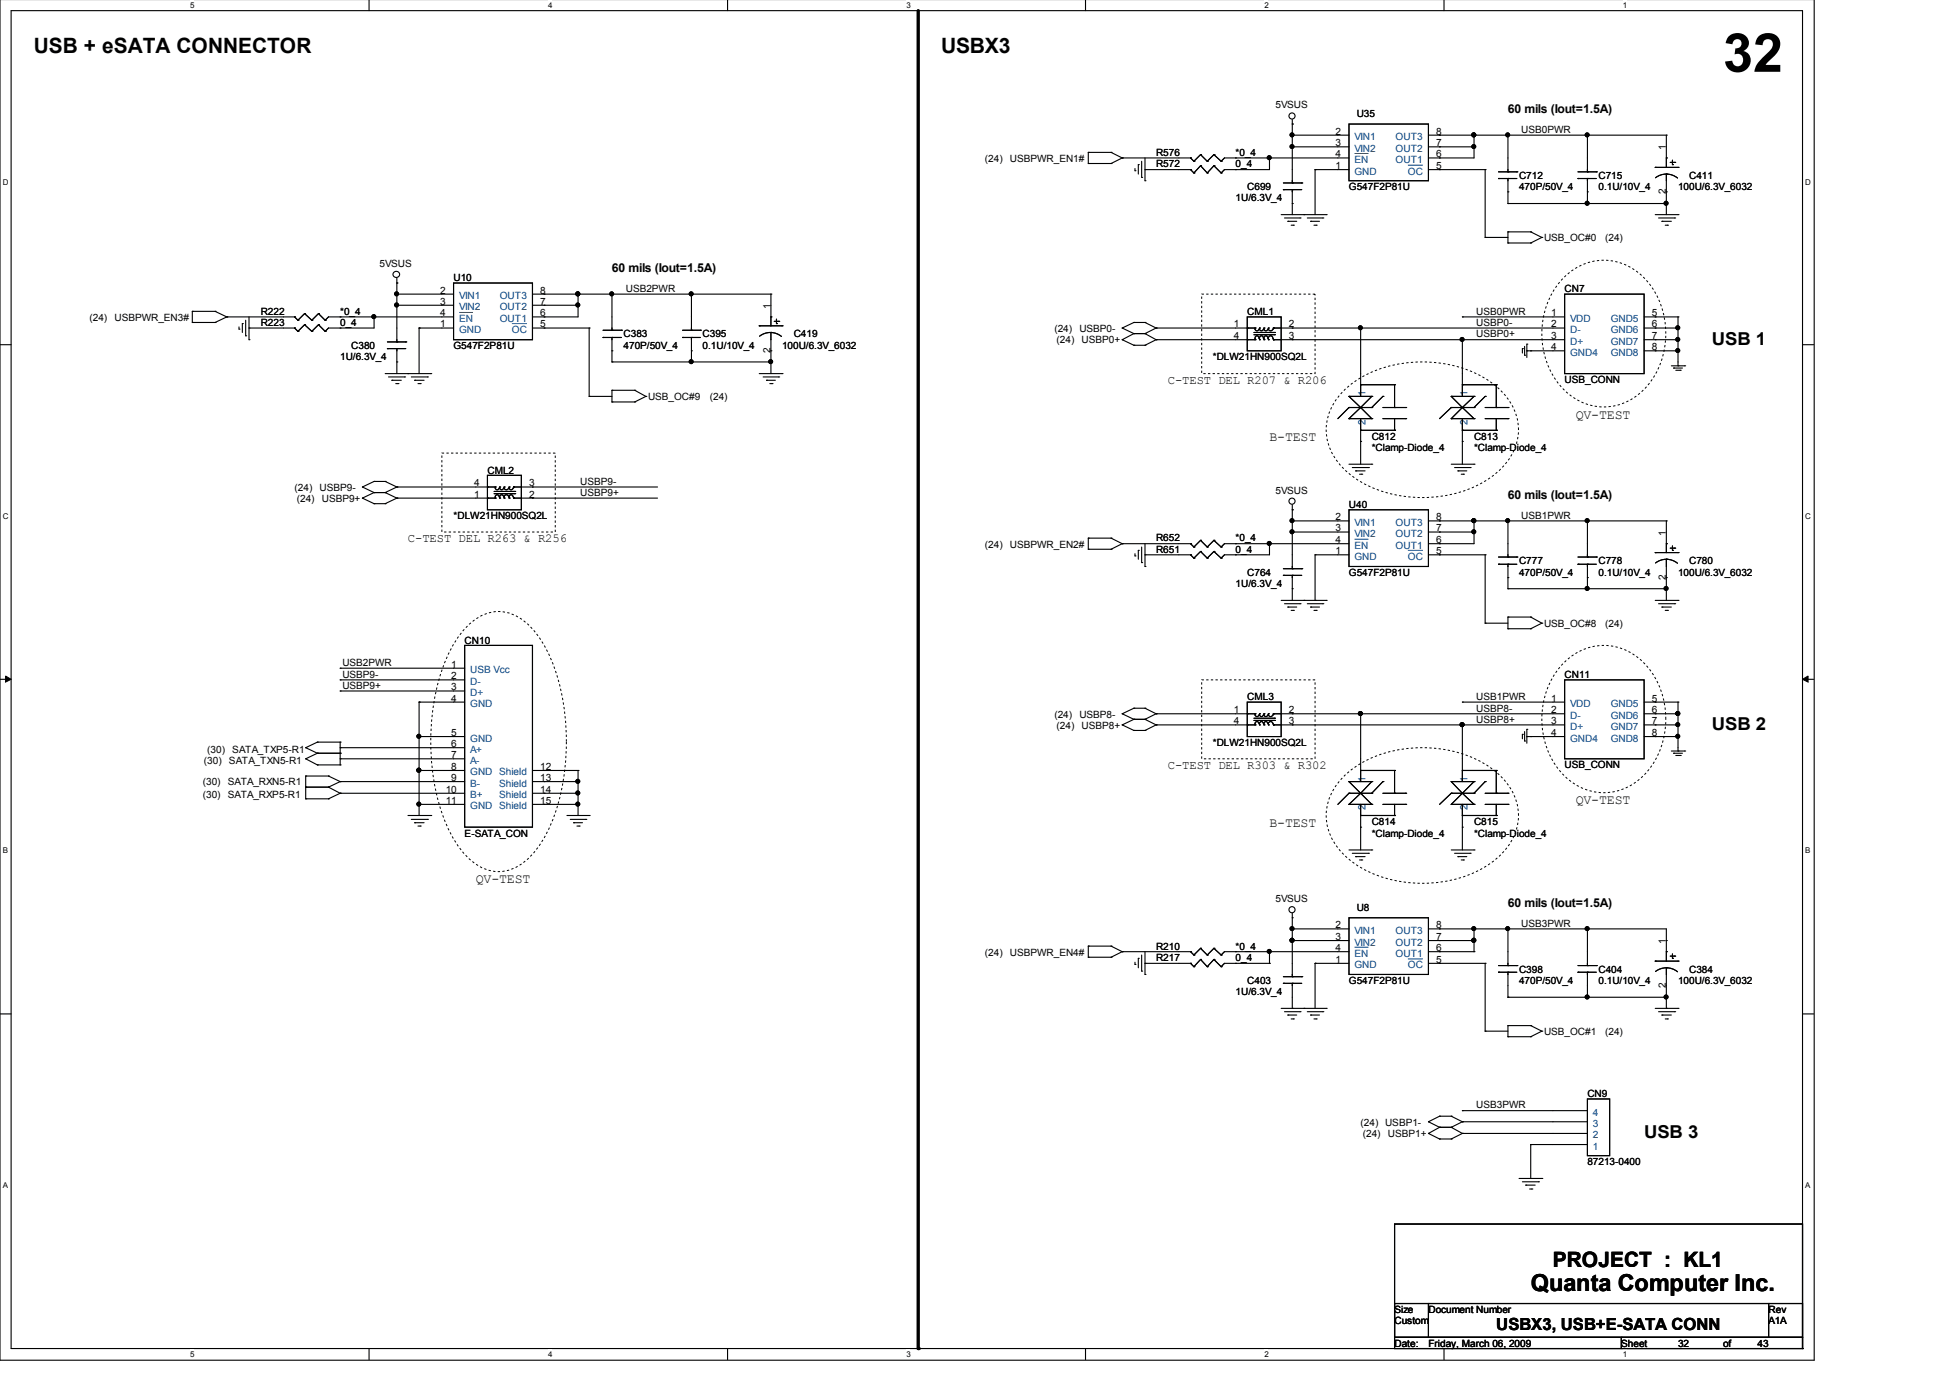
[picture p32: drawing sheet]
<svg xmlns="http://www.w3.org/2000/svg" width="297mm" height="210mm" viewBox="0 0 297 210" stroke-linecap="round" stroke-linejoin="round" font-family="sans-serif">
<defs><g id="words">
<text font-size="8.2" x="262.5" y="10.9">32</text>
<text font-size="3.6" x="233.2" y="196.6">Quanta Computer Inc.</text>
<g font-size="3.2">
<text x="5.2" y="8.1">USB + eSATA CONNECTOR</text>
<text x="143.3" y="8.1">USBX3</text>
<text x="236.6" y="193">PROJECT : KL1</text>
</g>
<g font-size="2.7">
<text x="260.8" y="52.5">USB 1</text>
<text x="260.8" y="111.3">USB 2</text>
<text x="250.4" y="173.4">USB 3</text>
</g>
<text font-size="2.5" x="227.9" y="202.6">USBX3, USB+E-SATA CONN</text>
<g font-size="2">
<text x="240" y="63.8">QV-TEST</text>
<text x="193.4" y="67.2">B-TEST</text>
<text x="193.4" y="125.9">B-TEST</text>
<text x="240" y="122.5">QV-TEST</text>
<text x="72.5" y="134.5">QV-TEST</text>
</g>
<g font-size="1.9">
<text x="229.7" y="17.2">60 mils (Iout=1.5A)</text>
<text x="93.2" y="41.4">60 mils (Iout=1.5A)</text>
<text x="177.9" y="58.4">C-TEST DEL R207 &amp; R206</text>
<text x="229.7" y="76">60 mils (Iout=1.5A)</text>
<text x="62.1" y="82.6">C-TEST DEL R263 &amp; R256</text>
<text x="177.9" y="117.1">C-TEST DEL R303 &amp; R302</text>
<text x="229.7" y="138.1">60 mils (Iout=1.5A)</text>
</g>
<g font-size="1.5">
<text x="194.3" y="16.5">5VSUS</text>
<text x="206.7" y="17.9">U35</text>
<text x="176.1" y="23.8">R576</text>
<text x="188.2" y="23.8">*0_4</text>
<text x="203.5" y="24">4</text>
<text x="203.5" y="20.5">2</text>
<text x="203.5" y="22.3">3</text>
<text x="218.8" y="24">6</text>
<text x="218.8" y="20.5">8</text>
<text x="218.8" y="22.3">7</text>
<text x="231.7" y="20.2">USB0PWR</text>
<text x="253.7" y="22.9" transform="rotate(-90 253.7 22.9)">1</text>
<text x="150" y="24.7">(24)</text>
<text x="153.8" y="24.7">USBPWR_EN1#</text>
<text x="176.1" y="25.5">R572</text>
<text x="188.2" y="25.5">0_4</text>
<text x="190" y="29">C699</text>
<text x="203.5" y="25.8">1</text>
<text x="205.5" y="29">G547F2P81U</text>
<text x="218.8" y="25.8">5</text>
<text x="231.4" y="27.3">C712</text>
<text x="231.4" y="29">470P/50V_4</text>
<text x="243.5" y="27.3">C715</text>
<text x="243.5" y="29">0.1U/10V_4</text>
<text x="253.7" y="29.6" transform="rotate(-90 253.7 29.6)">2</text>
<text x="255.6" y="29">100U/6.3V_6032</text>
<text x="257.3" y="27.3">C411</text>
<text x="188.2" y="30.7">1U/6.3V_4</text>
<text x="57.8" y="40.7">5VSUS</text>
<text x="235.2" y="36.8">USB_OC#0</text>
<text x="244.5" y="36.8">(24)</text>
<text x="39.7" y="47.9">R222</text>
<text x="51.8" y="47.9">*0_4</text>
<text x="67.1" y="44.7">2</text>
<text x="67.1" y="46.4">3</text>
<text x="69.1" y="42.8">U10</text>
<text x="82.3" y="44.7">8</text>
<text x="82.3" y="46.4">7</text>
<text x="95.3" y="44.5">USB2PWR</text>
<text x="117.3" y="47.1" transform="rotate(-90 117.3 47.1)">1</text>
<text x="190" y="47.9">CML1</text>
<text x="224.9" y="47.9">USB0PWR</text>
<text x="238.3" y="44.5">CN7</text>
<text x="13.6" y="48.9">(24)</text>
<text x="17.4" y="48.9">USBPWR_EN3#</text>
<text x="39.7" y="49.7">R223</text>
<text x="51.8" y="49.7">0_4</text>
<text x="53.5" y="53.2">C380</text>
<text x="67.1" y="49.9">1</text>
<text x="67.1" y="48.2">4</text>
<text x="69.1" y="53.2">G547F2P81U</text>
<text x="82.3" y="49.9">5</text>
<text x="82.3" y="48.2">6</text>
<text x="95" y="51.4">C383</text>
<text x="95" y="53.2">470P/50V_4</text>
<text x="107" y="51.4">C395</text>
<text x="107" y="53.2">0.1U/10V_4</text>
<text x="117.3" y="53.8" transform="rotate(-90 117.3 53.8)">2</text>
<text x="119.1" y="53.2">100U/6.3V_6032</text>
<text x="120.9" y="51.4">C419</text>
<text x="160.6" y="50.6">(24)</text>
<text x="161" y="52.3">(24)</text>
<text x="164.4" y="50.6">USBP0-</text>
<text x="164.8" y="52.3">USBP0+</text>
<text x="188" y="49.9">1</text>
<text x="188" y="51.7">4</text>
<text x="196.3" y="51.7">3</text>
<text x="196.3" y="49.9">2</text>
<text x="224.9" y="49.6">USBP0-</text>
<text x="224.9" y="51.4">USBP0+</text>
<text x="236.3" y="48.2">1</text>
<text x="236.3" y="49.9">2</text>
<text x="236.3" y="51.7">3</text>
<text x="236.3" y="53.4">4</text>
<text x="251.6" y="48.2">5</text>
<text x="251.6" y="49.9">6</text>
<text x="251.6" y="51.7">7</text>
<text x="251.6" y="53.4">8</text>
<text x="51.8" y="54.9">1U/6.3V_4</text>
<text x="184.7" y="54.9">*DLW21HN900SQ2L</text>
<text x="238.3" y="58.3">USB_CONN</text>
<text x="98.7" y="60.9">USB_OC#9</text>
<text x="108.1" y="60.9">(24)</text>
<text x="209" y="67">C812</text>
<text x="209" y="68.7">*Clamp-Diode_4</text>
<text x="224.5" y="67">C813</text>
<text x="224.5" y="68.7">*Clamp-Diode_4</text>
<text x="44.9" y="74.8">(24)</text>
<text x="45.2" y="76.5">(24)</text>
<text x="48.7" y="74.8">USBP9-</text>
<text x="49" y="76.5">USBP9+</text>
<text x="72.2" y="75.8">1</text>
<text x="72.2" y="74.1">4</text>
<text x="74.3" y="72.2">CML2</text>
<text x="80.6" y="74.1">3</text>
<text x="80.6" y="75.8">2</text>
<text x="88.4" y="75.5">USBP9+</text>
<text x="88.4" y="73.8">USBP9-</text>
<text x="194.3" y="75.3">5VSUS</text>
<text x="205.5" y="77.3">U40</text>
<text x="69.1" y="79.1">*DLW21HN900SQ2L</text>
<text x="150" y="83.4">(24)</text>
<text x="153.8" y="83.4">USBPWR_EN2#</text>
<text x="176.1" y="82.5">R652</text>
<text x="188.2" y="82.5">*0_4</text>
<text x="203.5" y="82.7">4</text>
<text x="203.5" y="79.3">2</text>
<text x="203.5" y="81">3</text>
<text x="218.8" y="82.7">6</text>
<text x="218.8" y="79.3">8</text>
<text x="218.8" y="81">7</text>
<text x="231.7" y="79">USB1PWR</text>
<text x="253.7" y="81.6" transform="rotate(-90 253.7 81.6)">1</text>
<text x="176.1" y="84.3">R651</text>
<text x="188.2" y="89.4">1U/6.3V_4</text>
<text x="188.2" y="84.3">0_4</text>
<text x="190" y="87.7">C764</text>
<text x="203.5" y="84.4">1</text>
<text x="205.5" y="87.7">G547F2P81U</text>
<text x="218.8" y="84.4">5</text>
<text x="231.4" y="86">C777</text>
<text x="231.4" y="87.7">470P/50V_4</text>
<text x="243.5" y="86">C778</text>
<text x="243.5" y="87.7">0.1U/10V_4</text>
<text x="253.7" y="88.3" transform="rotate(-90 253.7 88.3)">2</text>
<text x="255.6" y="87.7">100U/6.3V_6032</text>
<text x="257.3" y="86">C780</text>
<text x="235.2" y="95.4">USB_OC#8</text>
<text x="244.5" y="95.4">(24)</text>
<text x="52.2" y="101.4">USB2PWR</text>
<text x="68.7" y="101.7">1</text>
<text x="70.8" y="98.1">CN10</text>
<text x="52.2" y="103.2">USBP9-</text>
<text x="52.2" y="104.9">USBP9+</text>
<text x="68.7" y="105.2">3</text>
<text x="68.7" y="106.9">4</text>
<text x="68.7" y="103.5">2</text>
<text x="190" y="106.7">CML3</text>
<text x="224.9" y="106.6">USB1PWR</text>
<text x="236.3" y="106.9">1</text>
<text x="238.3" y="103.2">CN11</text>
<text x="251.6" y="106.9">5</text>
<text x="68.7" y="112.1">5</text>
<text x="68.7" y="113.8">6</text>
<text x="160.6" y="109.3">(24)</text>
<text x="161" y="111">(24)</text>
<text x="164.4" y="109.3">USBP8-</text>
<text x="164.8" y="111">USBP8+</text>
<text x="184.7" y="113.6">*DLW21HN900SQ2L</text>
<text x="188" y="108.6">1</text>
<text x="188" y="110.3">4</text>
<text x="196.3" y="110.3">3</text>
<text x="196.3" y="108.6">2</text>
<text x="224.9" y="108.4">USBP8-</text>
<text x="224.9" y="110.1">USBP8+</text>
<text x="236.3" y="108.6">2</text>
<text x="236.3" y="110.3">3</text>
<text x="236.3" y="112.1">4</text>
<text x="251.6" y="108.6">6</text>
<text x="251.6" y="110.3">7</text>
<text x="251.6" y="112.1">8</text>
<text x="30.9" y="119.6">(30)</text>
<text x="31.1" y="116.3">(30)</text>
<text x="31.6" y="114.7">(30)</text>
<text x="34.7" y="119.6">SATA_RXN5-R1</text>
<text x="34.9" y="116.3">SATA_TXN5-R1</text>
<text x="35.4" y="114.7">SATA_TXP5-R1</text>
<text x="68.7" y="119">9</text>
<text x="68.7" y="115.5">7</text>
<text x="68.7" y="117.3">8</text>
<text x="82.3" y="119">13</text>
<text x="82.3" y="117.3">12</text>
<text x="238.3" y="117">USB_CONN</text>
<text x="30.9" y="121.5">(30)</text>
<text x="34.7" y="121.5">SATA_RXP5-R1</text>
<text x="67.9" y="122.4">11</text>
<text x="67.9" y="120.7">10</text>
<text x="82.3" y="120.7">14</text>
<text x="82.3" y="122.4">15</text>
<text x="209" y="125.7">C814</text>
<text x="224.5" y="125.7">C815</text>
<text x="70.8" y="127.4">E-SATA_CON</text>
<text x="209" y="127.4">*Clamp-Diode_4</text>
<text x="224.5" y="127.4">*Clamp-Diode_4</text>
<text x="194.3" y="137.4">5VSUS</text>
<text x="203.5" y="141.4">2</text>
<text x="203.5" y="143.2">3</text>
<text x="206.7" y="138.8">U8</text>
<text x="218.8" y="141.4">8</text>
<text x="218.8" y="143.2">7</text>
<text x="231.7" y="141.2">USB3PWR</text>
<text x="253.7" y="143.8" transform="rotate(-90 253.7 143.8)">1</text>
<text x="150" y="145.6">(24)</text>
<text x="153.8" y="145.6">USBPWR_EN4#</text>
<text x="176.1" y="146.4">R217</text>
<text x="176.1" y="144.7">R210</text>
<text x="188.2" y="146.4">0_4</text>
<text x="188.2" y="144.7">*0_4</text>
<text x="190" y="149.9">C403</text>
<text x="203.5" y="146.7">1</text>
<text x="203.5" y="144.9">4</text>
<text x="205.5" y="149.9">G547F2P81U</text>
<text x="218.8" y="146.7">5</text>
<text x="218.8" y="144.9">6</text>
<text x="231.4" y="148.2">C398</text>
<text x="231.4" y="149.9">470P/50V_4</text>
<text x="243.5" y="148.2">C404</text>
<text x="243.5" y="149.9">0.1U/10V_4</text>
<text x="255.6" y="149.9">100U/6.3V_6032</text>
<text x="257.3" y="148.2">C384</text>
<text x="188.2" y="151.6">1U/6.3V_4</text>
<text x="253.7" y="150.5" transform="rotate(-90 253.7 150.5)">2</text>
<text x="235.2" y="157.7">USB_OC#1</text>
<text x="244.5" y="157.7">(24)</text>
<text x="241.8" y="167.1">CN9</text>
<text x="207.3" y="171.5">(24) USBP1-</text>
<text x="207.6" y="173.2">(24)</text>
<text x="211.4" y="173.2">USBP1+</text>
<text x="224.9" y="168.8">USB3PWR</text>
<text x="241.8" y="177.5">87213-0400</text>
<text x="212.4" y="200">Size</text>
<text x="212.4" y="201.7">Custom</text>
<text x="217.6" y="200">Document Number</text>
<text x="269.4" y="200">Rev</text>
<text x="269.4" y="201.7">A1A</text>
<text x="212.4" y="205.2">Date:</text>
<text x="217.6" y="205.2">Friday, March 06, 2009</text>
<text x="247" y="205.2">Sheet</text>
<text x="255.6" y="205.2">32</text>
<text x="262.5" y="205.2">of</text>
<text x="267.7" y="205.2">43</text>
</g>
<g font-size="1.5" fill="#004080">
<text x="206.3" y="21.4">VIN1</text>
<text x="206.3" y="23.1">VIN2</text>
<text x="212.6" y="21.4">OUT3</text>
<text x="212.6" y="23.1">OUT2</text>
<text x="206.3" y="26.6">GND</text>
<text x="206.3" y="24.8">EN</text>
<text x="212.6" y="24.8">OUT1</text>
<text x="214.5" y="26.6">OC</text>
<text x="69.9" y="45.6">VIN1</text>
<text x="69.9" y="47.3">VIN2</text>
<text x="76.1" y="45.6">OUT3</text>
<text x="76.1" y="47.3">OUT2</text>
<text x="69.9" y="50.7">GND</text>
<text x="69.9" y="49">EN</text>
<text x="76.1" y="49">OUT1</text>
<text x="78" y="50.7">OC</text>
<text x="239.2" y="49">VDD</text>
<text x="239.2" y="50.7">D-</text>
<text x="239.2" y="52.5">D+</text>
<text x="245.4" y="49">GND5</text>
<text x="245.4" y="50.7">GND6</text>
<text x="245.4" y="52.5">GND7</text>
<text x="239.2" y="54.2">GND4</text>
<text x="245.4" y="54.2">GND8</text>
<text x="208" y="64.7" transform="rotate(-90 208 64.7)">2</text>
<text x="208" y="60.3" transform="rotate(-90 208 60.3)">1</text>
<text x="223.5" y="64.7" transform="rotate(-90 223.5 64.7)">2</text>
<text x="223.5" y="60.3" transform="rotate(-90 223.5 60.3)">1</text>
<text x="206.3" y="83.6">EN</text>
<text x="206.3" y="80.1">VIN1</text>
<text x="206.3" y="81.8">VIN2</text>
<text x="212.6" y="83.6">OUT1</text>
<text x="212.6" y="80.1">OUT3</text>
<text x="212.6" y="81.8">OUT2</text>
<text x="206.3" y="85.3">GND</text>
<text x="214.5" y="85.3">OC</text>
<text x="71.6" y="106">D+</text>
<text x="71.6" y="102.5">USB Vcc</text>
<text x="71.6" y="107.7">GND</text>
<text x="71.6" y="104.3">D-</text>
<text x="239.2" y="107.7">VDD</text>
<text x="245.4" y="107.7">GND5</text>
<text x="71.6" y="113">GND</text>
<text x="239.2" y="109.5">D-</text>
<text x="239.2" y="111.2">D+</text>
<text x="239.2" y="113">GND4</text>
<text x="245.4" y="109.5">GND6</text>
<text x="245.4" y="111.2">GND7</text>
<text x="245.4" y="113">GND8</text>
<text x="71.6" y="119.8">B-</text>
<text x="71.6" y="116.3">A-</text>
<text x="71.6" y="118.1">GND Shield</text>
<text x="71.6" y="114.7">A+</text>
<text x="76" y="119.8">Shield</text>
<text x="208" y="119.1" transform="rotate(-90 208 119.1)">1</text>
<text x="223.5" y="119.1" transform="rotate(-90 223.5 119.1)">1</text>
<text x="71.6" y="123.3">GND Shield</text>
<text x="71.6" y="121.6">B+</text>
<text x="76" y="121.6">Shield</text>
<text x="208" y="123.4" transform="rotate(-90 208 123.4)">2</text>
<text x="223.5" y="123.4" transform="rotate(-90 223.5 123.4)">2</text>
<text x="206.3" y="142.3">VIN1</text>
<text x="212.6" y="142.3">OUT3</text>
<text x="206.3" y="147.5">GND</text>
<text x="206.3" y="145.7">EN</text>
<text x="206.3" y="144">VIN2</text>
<text x="212.6" y="145.7">OUT1</text>
<text x="212.6" y="144">OUT2</text>
<text x="214.5" y="147.5">OC</text>
<text x="242.7" y="173.4">2</text>
<text x="242.7" y="171.6">3</text>
<text x="242.7" y="169.9">4</text>
<text x="242.7" y="175.1">1</text>
</g>
<g font-size="1.2">
<text x="29" y="1.2">5</text>
<text x="83.5" y="1.2">4</text>
<text x="138.1" y="1.2">3</text>
<text x="192.6" y="1.2">2</text>
<text x="247.2" y="1.2">1</text>
<text x=".4" y="28.1">D</text>
<text x="275" y="28.1">D</text>
<text x=".4" y="79">C</text>
<text x="275" y="79">C</text>
<text x=".4" y="130">B</text>
<text x="275" y="130">B</text>
<text x=".4" y="180.9">A</text>
<text x="275" y="180.9">A</text>
<text x="29" y="206.7">5</text>
<text x="83.5" y="206.7">4</text>
<text x="138.1" y="206.7">3</text>
<text x="192.6" y="206.7">2</text>
<text x="247.2" y="206.7">1</text>
</g>
</g></defs>
<path d="M0 -.1v207.3h276.4v-207.3M1.7 1.6h272.9v203.8h-272.9z" fill="none" stroke="#000" stroke-width=".17"/>
<g fill="#fff">
<path d="M29 .1h.5v1.3h-.5z"/>
<path d="M29 205.6h.5v1.3h-.5z"/>
</g>
<path d="M56.2 -.1v1.7M56.2 205.4v1.7" fill="none" stroke="#000" stroke-width=".17"/>
<g fill="#fff">
<path d="M83.5 .1h.5v1.3h-.5z"/>
<path d="M83.5 205.6h.5v1.3h-.5z"/>
</g>
<path d="M110.8 -.1v1.7M110.8 205.4v1.7" fill="none" stroke="#000" stroke-width=".17"/>
<g fill="#fff">
<path d="M138.1 .1h.5v1.3h-.5z"/>
<path d="M138.1 205.6h.5v1.3h-.5z"/>
</g>
<path d="M165.4 -.1v1.7M165.4 205.4v1.7" fill="none" stroke="#000" stroke-width=".17"/>
<g fill="#fff">
<path d="M192.6 .1h.5v1.3h-.5z"/>
<path d="M192.6 205.6h.5v1.3h-.5z"/>
</g>
<path d="M220 -.1v1.7M220 205.4v1.7" fill="none" stroke="#000" stroke-width=".17"/>
<g fill="#fff">
<path d="M247.2 .1h.5v1.3h-.5z"/>
<path d="M247.2 205.6h.5v1.3h-.5z"/>
<path d="M.4 27h.7v1.3h-.7z"/>
<path d="M275 27h.7v1.3h-.7z"/>
<path d="M.4 77.9h.7v1.3h-.7z"/>
<path d="M275 77.9h.7v1.3h-.7z"/>
</g>
<path d="M0 52.5h1.7M274.6 52.5h1.7" fill="none" stroke="#000" stroke-width=".17"/>
<g fill="#fff">
<path d="M.4 128.9h.7v1.2h-.7z"/>
<path d="M275 128.9h.7v1.2h-.7z"/>
</g>
<path d="M0 103.5h1.7M274.6 103.5h1.7" fill="none" stroke="#000" stroke-width=".17"/>
<path d="M.8 103l.9 .5-.9 .4zM274.6 103.5l.8-.5v.9z" fill="#000" stroke="#000" stroke-width=".15"/>
<g fill="#fff">
<path d="M.4 179.8h.7v1.3h-.7z"/>
<path d="M275 179.8h.7v1.3h-.7z"/>
</g>
<g fill="none" stroke="#000" stroke-width=".17">
<path d="M196.8 18.9h.1M196.8 18.2v9.7M205.5 18.9h12.1v8.6h-12.1zM165.8 24.9h.1M165.8 23.2h.1M165.8 23.2h3.4M165.8 24.9h3.4M165.8 23.2v1.7M169.2 23.2h.1M169.2 24.9h.1M169.2 23.2l1.7 .9M170.9 24.1h.1"/>
<path d="M170.9 24.1h10.5M170.9 24.1l-1.7 .8M172.9 26h.1M172.9 25.7v.3M173.4 25.1h.1M173.4 25.1v1.4M173.9 27h.1M173.9 24.6v2.4M174.4 25.8h.1M174.4 27.5h.1M174.4 25.8h7M174.4 24.1v3.4"/>
<path d="M181.4 24.1h.1M181.4 25.8h.1M181.4 24.1l.5 .5M181.4 25.8l.5 .5M181.9 24.6h.1M181.9 26.3h.1M182.9 23.6h.1M182.9 25.2h.1M182.9 23.6l1 1M182.9 23.6l-1 1M182.9 25.2l1 1.1M182.9 25.2l-1 1.1"/>
<path d="M183.9 24.6h.1M183.9 26.3h.1M184.9 23.6h.1M184.9 25.2h.1M184.9 23.6l1.1 1M184.9 23.6l-1 1M184.9 25.2l1.1 1.1M184.9 25.2l-1 1.1M186 24.6h.1M186 26.3h.1M188.2 24.1h.1M188.2 25.8h.1"/>
<path d="M193.4 24.1h.1M193.4 24.1v1.7h-6.9l-.5 .5M195.2 32.7h6.8M195.5 28.9h.1M195.5 28.9h2.8M195.5 27.9h2.8M195.7 33.2h2.3M196.2 33.7h.1M196.2 33.7h1.3M196.7 34.3h.3M196.8 31h.1M196.8 22.4h.1"/>
<path d="M196.8 20.6h.1M196.8 27.9h.1M196.8 28.9h.1M196.8 28.9v3.8M196.8 20.6h8.7M196.8 22.4h8.7M197 34.3h.1M198 33.2h.1M198.3 27.9h.1M198.6 32.7h.1M199.1 33.2h2.4M199.6 33.7h.1"/>
<path d="M199.6 33.7h1.4M200.2 34.3h.3M200.3 25.8h.1M200.3 25.8h5.2M200.3 25.8v6.9M200.5 34.3h.1M201.5 33.2h.1M202 32.7h.1M205.5 24.1h-19l-.5 .5M217.6 25.8h8.6M217.6 20.6h36.2M217.6 22.4h6.9"/>
<path d="M219.3 22.4h.1M219.3 25.8h.1M219.3 24.1h.1M219.3 20.6h.1M224.5 20.6h.1M224.5 22.4h.1M224.5 20.6v3.5h-6.9M226.2 36.2h.1M226.2 25.8h.1M226.2 36.2h3.5M226.2 25.8v10.4M228.3 27.2h.1"/>
<path d="M228.3 26.2h2.8M228.3 27.2h2.8M229.7 20.6h.1M229.7 29.2h.1M229.7 31h.1M229.7 37h.1M229.7 35.3h.1M229.7 27.2h.1M229.7 26.2h.1M229.7 20.6v5.6M229.7 27.2v3.8M229.7 35.3v1.7"/>
<path d="M229.7 31h24.1M229.7 35.3h3.5M229.7 37h3.5M231.1 26.2h.1M233.2 35.3h.1M233.2 37h.1M233.2 35.3l1.7 .9M234.9 36.2h.1M234.9 36.2l-1.7 .8M240.4 27.2h.1M240.4 26.2h2.8M240.4 27.2h2.8"/>
<path d="M241.8 20.6h.1M241.8 31h.1M241.8 29.2h.1M241.8 27.2h.1M241.8 26.2h.1M241.8 20.6v5.6M241.8 27.2v3.8M243.2 26.2h.1M252.1 25.5h.1M252.1 32.7h3.5M252.1 25.5h3.5M252.6 33.2h2.5"/>
<path d="M253.2 33.7h.1M253.2 33.7h1.4M253.7 34.3h.3M253.8 31h.1M253.8 20.6h.1M253.8 29.2h.1M253.8 26.5l1.1 .2 .6 .4M253.8 26.5l-1 .2-.6 .4M253.8 26.5h.1M253.8 24.1h.1M253.8 20.6v4.9M253.8 26.5v6.2"/>
<path d="M254 34.3h.1M254.4 24.7h.7M254.8 25.1h.1M254.8 24.4v.7M255.1 33.2h.1M255.1 24.7h.1M255.6 32.7h.1M255.6 25.5h.1M29.3 49.1h.1M29.3 47.4h.1M29.3 49.1h3.5M29.3 47.4h3.5"/>
<path d="M29.3 47.4v1.7M32.8 47.4h.1M32.8 49.1h.1M32.8 47.4l1.7 .9M34.5 48.3h.1M34.5 48.3h10.4M34.5 48.3l-1.7 .8M36.4 50.1h.1M36.4 49.8v.3M36.9 49.3h.1M36.9 49.3v1.3M37.4 51.2h.1"/>
<path d="M37.4 48.8v2.4M37.9 50h.1M37.9 51.7h.1M37.9 50h7M37.9 48.3v3.4M44.9 50h.1M44.9 48.3h.1M44.9 50l.5 .5M44.9 48.3l.5 .5M45.4 50.5h.1M45.4 48.8h.1M46.4 49.5h.1"/>
<path d="M46.4 47.8h.1M46.4 49.5l1.1 1M46.4 49.5l-1 1M46.4 47.8l1.1 1M46.4 47.8l-1 1M47.5 50.5h.1M47.5 48.8h.1M48.5 49.5h.1M48.5 47.8h.1M48.5 49.5l1 1M48.5 49.5l-1 1M48.5 47.8l1 1"/>
<path d="M48.5 47.8l-1 1M49.5 50.5h.1M49.5 48.8h.1M51.8 48.3h.1M51.8 50h.1M57 48.3h.1M57 48.3v1.7h-7l-.5 .5M58.7 56.9h6.9M59 53.1h.1M59 53.1h2.8M59 52.1h2.8M59.2 57.4h2.4"/>
<path d="M59.7 57.9h.1M59.7 57.9h1.4M60.3 58.4h.3M60.5 55.1h.1M60.5 46.5h.1M60.5 43.1h.1M60.5 44.8h.1M60.5 52.1h.1M60.5 53.1h.1M60.5 42.3v9.8M60.5 53.1v3.8M60.5 44.8h8.6"/>
<path d="M60.5 46.5h8.6M60.6 58.4h.1M61.6 57.4h.1M61.8 52.1h.1M62.1 56.9h.1M62.7 57.4h2.4M63.2 57.9h.1M63.2 57.9h1.4M63.7 58.4h.3M63.8 50h.1M63.8 50v6.9M63.8 50h5.3"/>
<path d="M64 58.4h.1M65.1 57.4h.1M65.6 56.9h.1M69.1 43.1h12v8.6h-12zM69.1 48.3h-19.1l-.5 .5M81.1 50h8.6M81.1 44.8h36.3M81.1 46.5h7M82.9 46.5h.1M82.9 50h.1M82.9 48.3h.1M82.9 44.8h.1"/>
<path d="M88.1 44.8h.1M88.1 46.5h.1M88.1 44.8v3.5h-7M89.7 50h.1M89.7 50v10.4M91.9 51.4h.1M91.9 50.3h2.8M91.9 51.4h2.8M93.2 44.8h.1M93.2 53.4h.1M93.2 55.1h.1M93.2 59.5h.1"/>
<path d="M93.2 51.4h.1M93.2 50.3h.1M93.2 44.8v5.5M93.2 51.4v3.7M93.2 59.5v1.7M93.2 55.1h24.2M93.2 59.5h3.5M94.7 50.3h.1M96.7 59.5h.1M96.7 59.5l1.7 .9M104 51.4h.1M104 50.3h2.7"/>
<path d="M104 51.4h2.7M105.3 44.8h.1M105.3 55.1h.1M105.3 53.4h.1M105.3 51.4h.1M105.3 50.3h.1M105.3 44.8v5.5M105.3 51.4v3.7M106.7 50.3h.1M115.7 49.6h.1M115.7 56.9h3.4M115.7 49.6h3.4"/>
<path d="M116.2 57.4h2.4M116.8 57.9h.1M116.8 57.9h1.3M117.3 58.4h.3M117.4 55.1h.1M117.4 44.8h.1M117.4 53.4h.1M117.4 50.6l1 .3 .6 .4M117.4 50.6l-.8 .1-.9 .5M117.4 50.6h.1M117.4 48.3h.1M117.4 44.8v4.8"/>
<path d="M117.4 50.6v6.3M117.6 58.4h.1M117.9 49h.7M118.3 49.3h.1M118.3 48.6v.7M118.6 57.4h.1M118.6 49h.1M119.1 56.9h.1M119.1 49.6h.1M170.9 50h.1M170.9 51.7h.1M170.9 50l1.8 .8"/>
<path d="M170.9 51.7l1.8 .9M172.7 50.8h.1M172.7 49.1h.1M172.7 52.6h.1M172.7 50.8h1.7M172.7 49.1h1.7M172.7 49.1l-1.8 .9M172.7 52.6h1.7M172.7 50.8l-1.8 .9M174.4 50.8h.1M174.4 49.1h.1M174.4 52.6h.1"/>
<path d="M174.4 49.1l1.7 .9M174.4 50.8l1.7 .9M176.1 51.7h.1M176.1 50h.1M176.1 51.7h15.1M176.1 50h15.1M176.1 50l-1.7 .8M176.1 51.7l-1.7 .9M190 48.3h5.2v5.1h-5.2zM190 51.7h.1M190 50h.1M191 50.6h3.1"/>
<path d="M191 51h3.1M191.2 51.7h.1M191.2 50h.1M191.2 50a.31 .31 0 0 0 .2 .4 .31 .31 0 0 0 .4-.3M191.8 51.6l-.1-.3a.28 .28 0 0 0-.2-.1 .28 .28 0 0 0-.3 .1v.4M191.9 51.7h.1M191.9 50h.1M191.9 50a.31 .31 0 0 0 .2 .4 .31 .31 0 0 0 .3-.3M192.4 51.6v-.3a.28 .28 0 0 0-.2-.1 .28 .28 0 0 0-.3 .1v.4M192.5 51.7h.1M192.5 50h.1M192.5 50a.31 .31 0 0 0 .2 .4 .31 .31 0 0 0 .4-.3"/>
<path d="M193.1 51.6v-.3a.28 .28 0 0 0-.3-.1 .28 .28 0 0 0-.2 .1l-.1 .4M193.2 51.7h.1M193.2 50h.1M193.2 50a.35 .35 0 0 0 .3 .4 .35 .35 0 0 0 .4-.3M193.9 51.6a.34 .34 0 0 0-.4-.4 .34 .34 0 0 0-.3 .4v.1M194 51.7h.1M194 50h.1M194 51.7h44.3M194 50h44.3M194 50v.1M194 51.6v.1M194.1 50.6h.1"/>
<path d="M194.1 51h.1M196.8 50h.1M196.8 51.7h.1M207.3 50h.1M207.3 58.6h.1M207.3 50v10.4M207.3 58.6h5.1M212.4 58.6h.1M212.4 58.6v3.5M222.8 48.3h.1M222.8 51.7h.1M222.8 58.6h.1"/>
<path d="M222.8 48.3h15.5M222.8 51.7v8.7M222.8 58.6h5.1M227.9 58.6h.1M227.9 58.6v3.5M231.9 53.1h.1M231.9 53.1v.7M232.2 54.1h.1M232.2 52.8v1.3M232.6 53.4h.1M232.6 52.4h.1M232.6 53.4h5.7"/>
<path d="M232.6 52.4v2.1M233.2 53.4h.1M238.3 44.8h12.1v12.1h-12.1zM250.4 53.4h5.2M250.4 48.3h5.2M250.4 51.7h5.2M250.4 50h5.2M252.1 53.4h.1M252.1 51.7h.1M252.1 48.3h.1M252.1 50h.1M254.6 55.7h2"/>
<path d="M254.9 56.1h.1M254.9 56.1h1.4M255.3 56.4h.6M255.6 53.4h.1M255.6 48.3h.1M255.6 50h.1M255.6 51.7h.1M255.6 55.7h.1M255.6 48.3v7.4M255.9 56.4h.1M256.6 55.7h.1M55.2 74.2h.1"/>
<path d="M55.2 75.9h.1M55.2 74.2l1.8 .8M55.2 75.9l1.8 .8M57 75h.1M57 73.3h.1M57 76.7h.1M57 75h1.7M57 73.3h1.7M57 73.3l-1.8 .9M57 76.7h1.7M57 75l-1.8 .9M58.7 75h.1"/>
<path d="M58.7 73.3h.1M58.7 76.7h.1M58.7 73.3l1.8 .9M58.7 75l1.8 .9M60.5 75.9h.1M60.5 74.2h.1M60.5 75.9h14.9M60.5 74.2h14.9M60.5 74.2l-1.8 .8M60.5 75.9l-1.8 .8M74.3 72.4h5.1v5.3h-5.1zM74.3 74.2h.1"/>
<path d="M74.3 75.9h.1M75.3 75.2h3.1M75.3 74.9h3.1M75.4 74.2h.1M75.4 74.2a.31 .31 0 0 0 .2 .4 .31 .31 0 0 0 .4-.3M75.4 75.9h.1M76 75.7a.32 .32 0 0 0-.4-.3 .32 .32 0 0 0-.2 .5M76.1 74.2h.1M76.1 74.2a.31 .31 0 0 0 .2 .4 .31 .31 0 0 0 .4-.3M76.1 75.9h.1M76.7 75.7a.32 .32 0 0 0-.4-.3 .32 .32 0 0 0-.2 .5M76.8 74.2h.1"/>
<path d="M76.8 74.2a.35 .35 0 0 0 .3 .4 .35 .35 0 0 0 .4-.3M76.8 75.9h.1M77.5 75.7a.36 .36 0 0 0-.5-.3 .36 .36 0 0 0-.2 .5M77.6 74.2h.1M77.6 74.2a.31 .31 0 0 0 .2 .4 .31 .31 0 0 0 .3-.3M77.6 75.9h.1M78.1 75.7a.32 .32 0 0 0-.4-.3 .32 .32 0 0 0-.1 .5M78.2 74.2h.1M78.2 75.9h.1M78.2 75.9h22M78.2 74.2h22M78.2 74.2v.2"/>
<path d="M78.2 75.7v.2M78.4 75.2h.1M78.4 74.9h.1M81.1 75.9h.1M81.1 74.2h.1M89.7 60.4h.1M89.7 60.4h3.5M93.2 61.2h.1M93.2 61.2h3.5M96.7 61.2h.1M98.4 60.4h.1M98.4 60.4l-1.7 .8"/>
<path d="M196.8 77.7h.1M196.8 79.3h.1M196.8 76.9v9.7M196.8 79.3h8.7M205.5 77.7h12.1v8.6h-12.1zM205.5 62.1h.1M205.5 60.4h.1M205.5 63.8h.1M205.5 60.4h3.5M205.5 70.7h3.5M205.5 62.1l-1.7 1.7M205.5 62.1h3.5"/>
<path d="M205.5 60.4l1.8 1.7M205.5 63.8h3.5M206 71.2h2.4M206.5 71.7h.1M206.5 71.7h1.4M207.1 72.2h.3M207.3 67.2h.1M207.3 62.1h.1M207.3 65.5h.1M207.3 63.8v6.9M207.3 62.1l-1.8 1.7M207.3 62.1l1.7 1.7"/>
<path d="M207.3 65.5h5.1M207.4 72.2h.1M208.4 71.2h.1M209 70.7h.1M209 62.1h.1M209 60.4h.1M209 63.8h.1M209 60.4l-1.7 1.7M210.7 60.4h.1M210.7 62.1h3.4M210.7 60.4l-1.7 1.7M210.7 63.8h3.4"/>
<path d="M212.4 62.1h.1M212.4 65.5h.1M212.4 63.8v1.7M214.1 62.1h.1M214.1 63.8h.1M217.6 79.3h36.2M219.3 79.3h.1M221.1 62.1h.1M221.1 60.4h.1M221.1 63.8h.1M221.1 60.4h3.4M221.1 70.7h3.4"/>
<path d="M221.1 62.1h3.4M221.1 63.8h3.4M221.1 62.1l-1.8 1.7M221.1 60.4l1.7 1.7M221.6 71.2h2.3M222.1 71.7h.1M222.1 71.7h1.3M222.6 72.2h.3M222.8 67.2h.1M222.8 62.1h.1M222.8 65.5h.1M222.8 63.8v6.9"/>
<path d="M222.8 65.5h5.1M222.8 62.1l-1.7 1.7M222.8 62.1l1.7 1.7M222.9 72.2h.1M223.9 71.2h.1M224.5 79.3h.1M224.5 70.7h.1M224.5 62.1h.1M224.5 60.4h.1M224.5 63.8h.1M224.5 79.3v3.5h-6.9M224.5 60.4l-1.7 1.7"/>
<path d="M226.2 60.4h.1M226.2 62.1h3.5M226.2 63.8h3.5M226.2 60.4l-1.7 1.7M227.9 62.1h.1M227.9 65.5h.1M227.9 63.8v1.7M229.7 79.3h.1M229.7 62.1h.1M229.7 63.8h.1M229.7 79.3v5.6M241.8 79.3h.1"/>
<path d="M241.8 79.3v5.6M253.8 79.3h.1M253.8 79.3v4.9M70.8 98.3h10.3v27.7h-10.3zM165.8 83.7h.1M165.8 82h.1M165.8 82v1.7M165.8 82h3.4M165.8 83.7h3.4M169.2 82h.1M169.2 83.7h.1M169.2 82l1.7 .8"/>
<path d="M170.9 82.8h.1M170.9 82.8h10.5M170.9 82.8l-1.7 .9M172.9 84.7h.1M172.9 84.3v.4M173.4 83.8h.1M173.4 83.8v1.4M173.9 85.7h.1M173.9 83.3v2.4M174.4 84.5h.1M174.4 86.3h.1M174.4 84.5h7"/>
<path d="M174.4 82.8v3.5M181.4 84.5h.1M181.4 82.8h.1M181.4 84.5l.5 .5M181.4 82.8l.5 .5M181.9 85h.1M181.9 83.3h.1M182.9 84h.1M182.9 82.3h.1M182.9 84l1 1M182.9 84l-1 1M182.9 82.3l1 1"/>
<path d="M182.9 82.3l-1 1M183.9 85h.1M183.9 83.3h.1M184.9 84h.1M184.9 82.3h.1M184.9 84l1.1 1M184.9 84l-1 1M184.9 82.3l1.1 1M184.9 82.3l-1 1M186 85h.1M186 83.3h.1M188.2 82.8h.1"/>
<path d="M188.2 84.5h.1M193.4 82.8h.1M193.4 82.8v1.7h-6.9l-.5 .5M195.2 91.5h6.8M195.5 87.6h.1M195.5 87.6h2.8M195.5 86.6h2.8M195.7 92h2.3M196.2 92.5h.1M196.2 92.5h1.3M196.7 93h.3M196.8 89.7h.1"/>
<path d="M196.8 81h.1M196.8 86.6h.1M196.8 87.6h.1M196.8 87.6v3.9M196.8 81h8.7M197 93h.1M198 92h.1M198.3 86.6h.1M198.6 91.5h.1M199.1 92h2.4M199.6 92.5h.1M199.6 92.5h1.4"/>
<path d="M200.2 93h.3M200.3 84.5h.1M200.3 91.5h.1M200.3 84.5v7M200.3 84.5h5.2M200.5 93h.1M201.5 92h.1M202 91.5h.1M205.5 82.8h-19l-.5 .5M217.6 84.5h8.6M217.6 81h6.9M219.3 81h.1"/>
<path d="M219.3 84.5h.1M219.3 82.8h.1M224.5 81h.1M226.2 94.9h.1M226.2 84.5h.1M226.2 84.5v10.4M226.2 94.9h3.5M228.3 86h.1M228.3 84.9h2.8M228.3 86h2.8M229.7 88h.1M229.7 89.7h.1"/>
<path d="M229.7 95.8h.1M229.7 94h.1M229.7 86h.1M229.7 84.9h.1M229.7 86v3.7M229.7 94v1.8M229.7 89.7h24.1M229.7 94h3.5M229.7 95.8h3.5M231.1 84.9h.1M233.2 94h.1M233.2 95.8h.1"/>
<path d="M233.2 94l1.7 .9M234.9 94.9h.1M234.9 94.9l-1.7 .9M240.4 86h.1M240.4 84.9h2.8M240.4 86h2.8M241.8 89.7h.1M241.8 88h.1M241.8 86h.1M241.8 84.9h.1M241.8 86v3.7M243.2 84.9h.1"/>
<path d="M252.1 84.2h.1M252.1 91.5h3.5M252.1 84.2h3.5M252.6 92h2.5M253.2 92.5h.1M253.2 92.5h1.4M253.7 93h.3M253.8 89.7h.1M253.8 88h.1M253.8 85.2l.8 .1 .9 .5M253.8 85.2l-.7 .1-.9 .5M253.8 85.2h.1"/>
<path d="M253.8 82.8h.1M253.8 85.2v6.3M254 93h.1M254.4 83.5h.7M254.8 83.8h.1M254.8 83.2v.6M255.1 92h.1M255.1 83.5h.1M255.6 91.5h.1M255.6 84.2h.1M46.6 119.9h.1M46.6 118.2h.1"/>
<path d="M46.6 113.9h.1M46.6 115.6h.1M46.6 119.9h3.4M46.6 118.2v3.5M46.6 118.2h3.4M46.6 113.9l1.7 .8M46.6 115.6l1.7 .9M48.3 114.7h.1M48.3 113h.1M48.3 116.5h.1M48.3 114.7h3.5M48.3 113l-1.7 .9"/>
<path d="M48.3 113h3.5M48.3 116.5h3.5M48.3 114.7l-1.7 .9M50 119.9h.1M50 118.2h.1M50 118.2l1.8 .9M50 119.9l1.8 .9M51.8 119.1h.1M51.8 115.6h.1M51.8 113.9h.1M51.8 101.8h.1M51.8 103.6h.1"/>
<path d="M51.8 105.3h.1M51.8 113h.1M51.8 114.7h.1M51.8 116.5h.1M51.8 119.1h19M51.8 115.6h19M51.8 113.9h19M51.8 101.8h19M51.8 103.6h19M51.8 105.3h19M51.8 119.1l-1.8 .8M51.8 113v3.5"/>
<path d="M63.8 112.2h.1M63.8 117.4h.1M63.8 106.9h.1M63.8 106.9h7M63.8 112.2h7M63.8 106.9v17.3M63.8 117.4h7M81.1 117.4h7M81.1 119.1h7M82.9 119.1h.1M82.9 117.4h.1M88.1 119.1h.1"/>
<path d="M88.1 117.4h.1M88.1 117.4v6.8M170.9 108.7h.1M170.9 110.4h.1M170.9 108.7l1.8 .9M170.9 110.4l1.8 .9M172.7 109.6h.1M172.7 107.9h.1M172.7 111.3h.1M172.7 109.6h1.7M172.7 107.9h1.7M172.7 107.9l-1.8 .8"/>
<path d="M172.7 111.3h1.7M172.7 109.6l-1.8 .8M174.4 109.6h.1M174.4 107.9h.1M174.4 111.3h.1M174.4 107.9l1.7 .8M174.4 109.6l1.7 .8M176.1 110.4h.1M176.1 108.7h.1M176.1 108.7h15.1M176.1 110.4h15.1M176.1 108.7l-1.7 .9"/>
<path d="M176.1 110.4l-1.7 .9M190 106.9h5.2v5.3h-5.2zM190 110.4h.1M190 108.7h.1M191 109.4h3.1M191 109.7h3.1M191.2 110.4h.1M191.2 108.7h.1M191.2 108.7a.31 .31 0 0 0 .2 .4 .31 .31 0 0 0 .4-.2M191.8 110.2a.32 .32 0 0 0-.4-.3 .32 .32 0 0 0-.2 .5M191.9 110.4h.1M191.9 108.7h.1"/>
<path d="M191.9 108.7a.31 .31 0 0 0 .2 .4 .31 .31 0 0 0 .3-.2M192.4 110.2a.32 .32 0 0 0-.4-.3 .32 .32 0 0 0-.1 .5M192.5 110.4h.1M192.5 108.7h.1M192.5 108.7a.31 .31 0 0 0 .2 .4 .31 .31 0 0 0 .4-.2M193.1 110.2a.32 .32 0 0 0-.4-.3 .32 .32 0 0 0-.2 .5M193.2 110.4h.1M193.2 108.7h.1M193.2 108.7a.35 .35 0 0 0 .3 .4 .35 .35 0 0 0 .4-.2M193.9 110.2a.36 .36 0 0 0-.5-.3 .36 .36 0 0 0-.2 .5M194 110.4h.1M194 108.7h.1"/>
<path d="M194 108.7h44.3M194 110.4h44.3M194 108.7v.2M194 110.3v.1M194.1 109.4h.1M194.1 109.7h.1M196.8 108.7h.1M196.8 110.4h.1M205.5 119.1h.1M205.5 119.1h3.5M205.5 119.1l3.5 3.4M207.3 108.7h.1"/>
<path d="M207.3 117.4h.1M207.3 117.4h5.1M207.3 108.7v10.4M209 119.1h.1M209 119.1l-1.7 1.7M210.7 119.1h.1M210.7 119.1l-1.7 1.7M212.4 117.4h.1M212.4 117.4v3.4M221.1 119.1h.1M221.1 119.1h3.4M221.1 119.1l1.7 1.7"/>
<path d="M222.8 106.9h.1M222.8 110.4h.1M222.8 117.4h.1M222.8 106.9h15.5M222.8 117.4h5.1M222.8 110.4v8.7M224.5 119.1h.1M224.5 119.1l-3.4 3.4M226.2 119.1h.1M226.2 119.1l-1.7 1.7M227.9 117.4h.1M227.9 117.4v3.4"/>
<path d="M231.9 111.9h.1M231.9 111.9v.6M232.2 112.9h.1M232.2 111.4v1.5M232.6 112.2h.1M232.6 111.1h.1M232.6 112.2h5.7M232.6 111.1v2.1M233.2 112.2h.1M238.3 103.6h12.1v12h-12.1zM250.4 106.9h5.2M250.4 108.7h5.2"/>
<path d="M250.4 112.2h5.2M250.4 110.4h5.2M252.1 106.9h.1M252.1 108.7h.1M252.1 112.2h.1M252.1 110.4h.1M254.6 114.4h2M254.9 114.7h.1M254.9 114.7h1.4M255.3 115.1h.6M255.6 112.2h.1M255.6 106.9h.1"/>
<path d="M255.6 108.7h.1M255.6 110.4h.1M255.6 114.4h.1M255.6 106.9v7.5M255.9 115.1h.1M256.6 114.4h.1M46.6 121.7h.1M46.6 121.7h3.4M50 121.7h.1M51.8 120.8h.1M51.8 120.8h19M51.8 120.8l-1.8 .9"/>
<path d="M62.1 124.2h3.5M62.7 124.8h2.4M63.2 125.3h.1M63.2 125.3h1.4M63.7 125.8h.3M63.8 122.5h.1M63.8 122.5h7M64 125.8h.1M65.1 124.8h.1M65.6 124.2h.1M81.1 122.5h7M81.1 120.8h7"/>
<path d="M82.9 122.5h.1M82.9 120.8h.1M86.4 124.2h3.3M86.9 124.8h2.3M87.4 125.3h.1M87.4 125.3h1.3M87.9 125.8h.3M88.1 122.5h.1M88.1 120.8h.1M88.2 125.8h.1M89.2 124.8h.1M89.7 124.2h.1"/>
<path d="M196.8 139.8h.1M196.8 139.1v9.7M205.5 139.8h12.1v8.6h-12.1zM205.5 120.8h.1M205.5 122.5h.1M205.5 122.5h3.5M205.5 120.8h3.5M205.5 129.5h3.5M205.5 120.8l-1.7 1.7M206 130h2.4M206.5 130.5h.1M206.5 130.5h1.4"/>
<path d="M207.1 131h.3M207.3 126h.1M207.3 120.8h.1M207.3 124.2h.1M207.3 122.5v7M207.3 124.2h5.1M207.3 120.8l-1.8 1.7M207.4 131h.1M208.4 130h.1M209 129.5h.1M209 120.8h.1M209 122.5h.1"/>
<path d="M210.7 122.5h3.4M210.7 120.8h3.4M212.4 120.8h.1M212.4 124.2h.1M212.4 122.5v1.7M214.1 120.8h.1M214.1 122.5h.1M221.1 120.8h.1M221.1 122.5h.1M221.1 122.5h3.4M221.1 120.8h3.4M221.1 129.5h3.4"/>
<path d="M221.1 120.8l-1.8 1.7M221.6 130h2.3M222.1 130.5h.1M222.1 130.5h1.3M222.6 131h.3M222.8 126h.1M222.8 120.8h.1M222.8 124.2h.1M222.8 122.5v7M222.8 124.2h5.1M222.8 120.8l1.7 1.7M222.9 131h.1"/>
<path d="M223.9 130h.1M224.5 129.5h.1M224.5 120.8h.1M224.5 122.5h.1M226.2 122.5h3.5M226.2 120.8h3.5M227.9 120.8h.1M227.9 124.2h.1M227.9 122.5v1.7M229.7 120.8h.1M229.7 122.5h.1M0 154.4h1.7"/>
<path d="M165.8 145.8h.1M165.8 144.1h.1M165.8 144.1v1.7M165.8 144.1h3.4M165.8 145.8h3.4M169.2 144.1h.1M169.2 145.8h.1M169.2 144.1l1.7 .9M170.9 145h.1M170.9 145h10.5M170.9 145l-1.7 .8M172.9 146.9h.1"/>
<path d="M172.9 146.6v.3M173.4 146h.1M173.4 146v1.4M173.9 147.9h.1M173.9 145.5v2.4M174.4 146.7h.1M174.4 148.4h.1M174.4 146.7h7M174.4 145v3.4M181.4 146.7h.1M181.4 145h.1M181.4 146.7l.5 .5"/>
<path d="M181.4 145l.5 .5M181.9 147.2h.1M181.9 145.5h.1M182.9 146.1h.1M182.9 144.5h.1M182.9 146.1l1 1.1M182.9 146.1l-1 1.1M182.9 144.5l1 1M182.9 144.5l-1 1M183.9 147.2h.1M183.9 145.5h.1M184.9 146.1h.1"/>
<path d="M184.9 144.5h.1M184.9 146.1l1.1 1.1M184.9 146.1l-1 1.1M184.9 144.5l1.1 1M184.9 144.5l-1 1M186 147.2h.1M186 145.5h.1M188.2 145h.1M188.2 146.7h.1M193.4 145h.1M193.4 146.7h.1M193.4 145v1.7"/>
<path d="M193.4 146.7h-6.9l-.5 .5M195.2 153.6h6.8M195.5 149.8h.1M195.5 149.8h2.8M195.5 148.8h2.8M195.7 154.1h2.3M196.2 154.6h.1M196.2 154.6h1.3M196.7 155.2h.3M196.8 153.6h.1M196.8 143.3h.1M196.8 141.5h.1"/>
<path d="M196.8 148.8h.1M196.8 149.8h.1M196.8 149.8v3.8M196.8 141.5h8.7M196.8 143.3h8.7M197 155.2h.1M198 154.1h.1M198.3 148.8h.1M198.6 153.6h.1M199.1 154.1h2.4M199.6 154.6h.1M199.6 154.6h1.4"/>
<path d="M200.2 155.2h.3M200.3 146.7h.1M200.3 146.7v6.9M200.3 146.7h5.2M200.5 155.2h.1M201.5 154.1h.1M202 153.6h.1M205.5 145h-19l-.5 .5M217.6 141.5h36.2v4.9M217.6 146.7h8.6M217.6 143.3h6.9M217.6 145h6.9"/>
<path d="M219.3 143.3h.1M219.3 146.7h.1M219.3 145h.1M219.3 141.5h.1M224.5 141.5h.1M224.5 145h.1M224.5 143.3h.1M224.5 141.5v3.5M226.2 157.1h.1M226.2 146.7h.1M226.2 146.7v10.4M226.2 157.1h3.5"/>
<path d="M228.3 148.1h.1M228.3 147.1h2.8M228.3 148.1h2.8M229.7 141.5h.1M229.7 151.9h.1M229.7 157.9h.1M229.7 156.2h.1M229.7 148.1h.1M229.7 147.1h.1M229.7 141.5v5.6M229.7 148.1v3.8M229.7 156.2v1.7"/>
<path d="M229.7 151.9h24.1M229.7 156.2h3.5M229.7 157.9h3.5M231.1 147.1h.1M233.2 156.2h.1M233.2 157.9h.1M233.2 156.2l1.7 .9M234.9 157.1h.1M234.9 157.1l-1.7 .8M240.4 148.1h.1M240.4 147.1h2.8M240.4 148.1h2.8"/>
<path d="M241.8 141.5h.1M241.8 151.9h.1M241.8 148.1h.1M241.8 147.1h.1M241.8 141.5v5.6M241.8 148.1v3.8M243.2 147.1h.1M252.1 146.4h.1M252.1 153.6h3.5M252.1 146.4h3.5M252.6 154.1h2.5M253.2 154.6h.1"/>
<path d="M253.2 154.6h1.4M253.7 155.2h.3M253.8 153.6h.1M253.8 143.3h.1M253.8 151.9h.1M253.8 147.4l1.1 .2 .6 .4M253.8 147.4l-1 .2-.6 .4M253.8 147.4h.1M253.8 145h.1M253.8 147.4v6.2M254 155.2h.1M254.4 145.6h.7"/>
<path d="M254.8 146h.1M254.8 145.3v.7M255.1 154.1h.1M255.1 145.6h.1M255.6 153.6h.1M255.6 146.4h.1M274.6 154.4h1.7M217.6 170.9h.1M217.6 172.6h.1M217.6 170.9l1.7 .8M217.6 172.6l1.7 .9M219.3 171.7h.1"/>
<path d="M219.3 170h.1M219.3 173.5h.1M219.3 171.7h1.8M219.3 170h1.8M219.3 170l-1.7 .9M219.3 173.5h1.8M219.3 171.7l-1.7 .9M221.1 171.7h.1M221.1 170h.1M221.1 173.5h.1M221.1 170l1.7 .9M221.1 171.7l1.7 .9"/>
<path d="M222.8 169.2h.1M222.8 172.6h.1M222.8 170.9h.1M222.8 169.2h19M222.8 172.6h19M222.8 170.9h19M222.8 170.9l-1.7 .8M222.8 172.6l-1.7 .9M231.4 179.5h3.5M233.2 174.3h.1M233.2 174.3h8.6M233.2 174.3v5.2"/>
<path d="M234.9 179.5h.1M241.8 167.4h3.4v8.6h-3.4zM212.4 186.5h62.2v17.2h-62.2zM212.4 198.6h62.2v5.1h-62.2zM217.6 198.6h.1M217.6 198.6v5.1M231.9 180h2.5M232.4 180.5h.1M232.4 180.5h1.4M233 181.1h.3M233.3 181.1h.1M234.4 180h.1"/>
<path d="M269.4 198.6h.1M269.4 198.6v5.1M212.4 203.7h62.2v1.7h-62.2zM247 203.7h.1M247 203.7v1.7M274.6 205.4h.1M274.6 203.7v1.7"/>
<circle cx="196.8" cy="17.7" r=".47"/>
<circle cx="60.4" cy="41.8" r=".49"/>
<circle cx="196.8" cy="76.3" r=".47"/>
<circle cx="196.8" cy="138.6" r=".47"/>
</g>
<g fill="#000" stroke="#000" stroke-width=".17">
<circle cx="193.3" cy="24" r=".3"/>
<circle cx="196.8" cy="20.5" r=".3"/>
<circle cx="196.8" cy="22.3" r=".3"/>
<circle cx="224.5" cy="20.5" r=".3"/>
<circle cx="224.5" cy="22.3" r=".3"/>
<circle cx="229.7" cy="20.5" r=".3"/>
<circle cx="241.8" cy="20.5" r=".3"/>
<circle cx="241.8" cy="31" r=".3"/>
<circle cx="253.8" cy="31" r=".3"/>
<circle cx="56.9" cy="48.2" r=".3"/>
<circle cx="60.4" cy="46.5" r=".3"/>
<circle cx="60.4" cy="44.8" r=".3"/>
<circle cx="88" cy="44.8" r=".3"/>
<circle cx="88" cy="46.5" r=".3"/>
<circle cx="93.2" cy="44.8" r=".3"/>
<circle cx="105.3" cy="55.1" r=".3"/>
<circle cx="105.3" cy="44.8" r=".3"/>
<circle cx="117.4" cy="55.1" r=".3"/>
<circle cx="207.2" cy="49.9" r=".3"/>
<circle cx="222.7" cy="51.7" r=".3"/>
<circle cx="255.6" cy="53.4" r=".3"/>
<circle cx="255.6" cy="51.7" r=".3"/>
<circle cx="255.6" cy="49.9" r=".3"/>
<circle cx="196.8" cy="79.3" r=".3"/>
<circle cx="224.5" cy="79.3" r=".3"/>
<circle cx="229.7" cy="79.3" r=".3"/>
<circle cx="241.8" cy="79.3" r=".3"/>
<circle cx="193.3" cy="82.8" r=".3"/>
<circle cx="196.8" cy="81" r=".3"/>
<circle cx="224.5" cy="81" r=".3"/>
<circle cx="241.8" cy="89.6" r=".3"/>
<circle cx="253.8" cy="89.6" r=".3"/>
<circle cx="63.8" cy="112.2" r=".3"/>
<circle cx="63.8" cy="117.3" r=".3"/>
<circle cx="88" cy="119" r=".3"/>
<circle cx="207.2" cy="108.7" r=".3"/>
<circle cx="222.7" cy="110.4" r=".3"/>
<circle cx="255.6" cy="112.2" r=".3"/>
<circle cx="255.6" cy="108.7" r=".3"/>
<circle cx="255.6" cy="110.4" r=".3"/>
<circle cx="63.8" cy="122.5" r=".3"/>
<circle cx="88" cy="120.8" r=".3"/>
<circle cx="88" cy="122.5" r=".3"/>
<circle cx="193.3" cy="144.9" r=".3"/>
<circle cx="196.8" cy="141.4" r=".3"/>
<circle cx="196.8" cy="143.2" r=".3"/>
<circle cx="224.5" cy="141.4" r=".3"/>
<circle cx="224.5" cy="143.2" r=".3"/>
<circle cx="229.7" cy="141.4" r=".3"/>
<circle cx="241.8" cy="141.4" r=".3"/>
<circle cx="241.8" cy="151.9" r=".3"/>
<circle cx="253.8" cy="151.9" r=".3"/>
</g>
<path d="M139.9 1.6v203.8" fill="none" stroke="#000" stroke-width=".51"/>
<circle cx="139.9" cy="205.4" r=".25" fill="#000"/>
<path d="M183 44.8h17.3v12.1h-17.3zM204.8 59.4a17.9 17.9 0 0 1 15-4 15.4 15.4 0 0 1 9.5 4.8 7.9 7.9 0 0 1-.8 11.4 17.9 17.9 0 0 1-15 4 15.4 15.4 0 0 1-9.5-4.9 7.9 7.9 0 0 1 .8-11.3zM238 42.5a8.5 8.5 0 0 1 13.4 .9 12.5 12.5 0 0 1-1.7 16.6 8.4 8.4 0 0 1-12.5-1.8 12.7 12.7 0 0 1 .8-15.7zM67.3 69h17.3v12h-17.3zM71 95.5a6.4 6.4 0 0 1 7-1.9 10.9 10.9 0 0 1 5.3 5.4 33.4 33.4 0 0 1 2.5 19.8 22 22 0 0 1-4.9 11.6 6.4 6.4 0 0 1-7 2 10.9 10.9 0 0 1-5.3-5.4 33.4 33.4 0 0 1-2.5-19.9 22 22 0 0 1 4.9-11.6zM183 103.6h17.3v12h-17.3zM204.8 118.1a17.9 17.9 0 0 1 15-4 15.4 15.4 0 0 1 9.5 4.9 7.9 7.9 0 0 1-.8 11.3 17.9 17.9 0 0 1-15 4 15.4 15.4 0 0 1-9.5-4.9 7.9 7.9 0 0 1 .8-11.3zM238 101.1a8.4 8.4 0 0 1 13.4 1 12.6 12.6 0 0 1-1.7 16.6 8.4 8.4 0 0 1-12.5-1.7 12.8 12.8 0 0 1 .8-15.9z" fill="none" stroke="#000" stroke-width=".15" stroke-dasharray=".4 .4 .4 .4 .4 .4 .4 .4" stroke-linecap="butt"/>
<path d="M206.3 23.4h2.1M214.5 25.2h2.2M69.9 47.6h2.2M78 49.3h2.3M206.3 82.1h2.1M214.5 83.8h2.2M206.3 144.3h2.1M214.5 146.1h2.2" fill="none" stroke="#004080" stroke-width=".15"/>
<use href="#words"/>
</svg>
